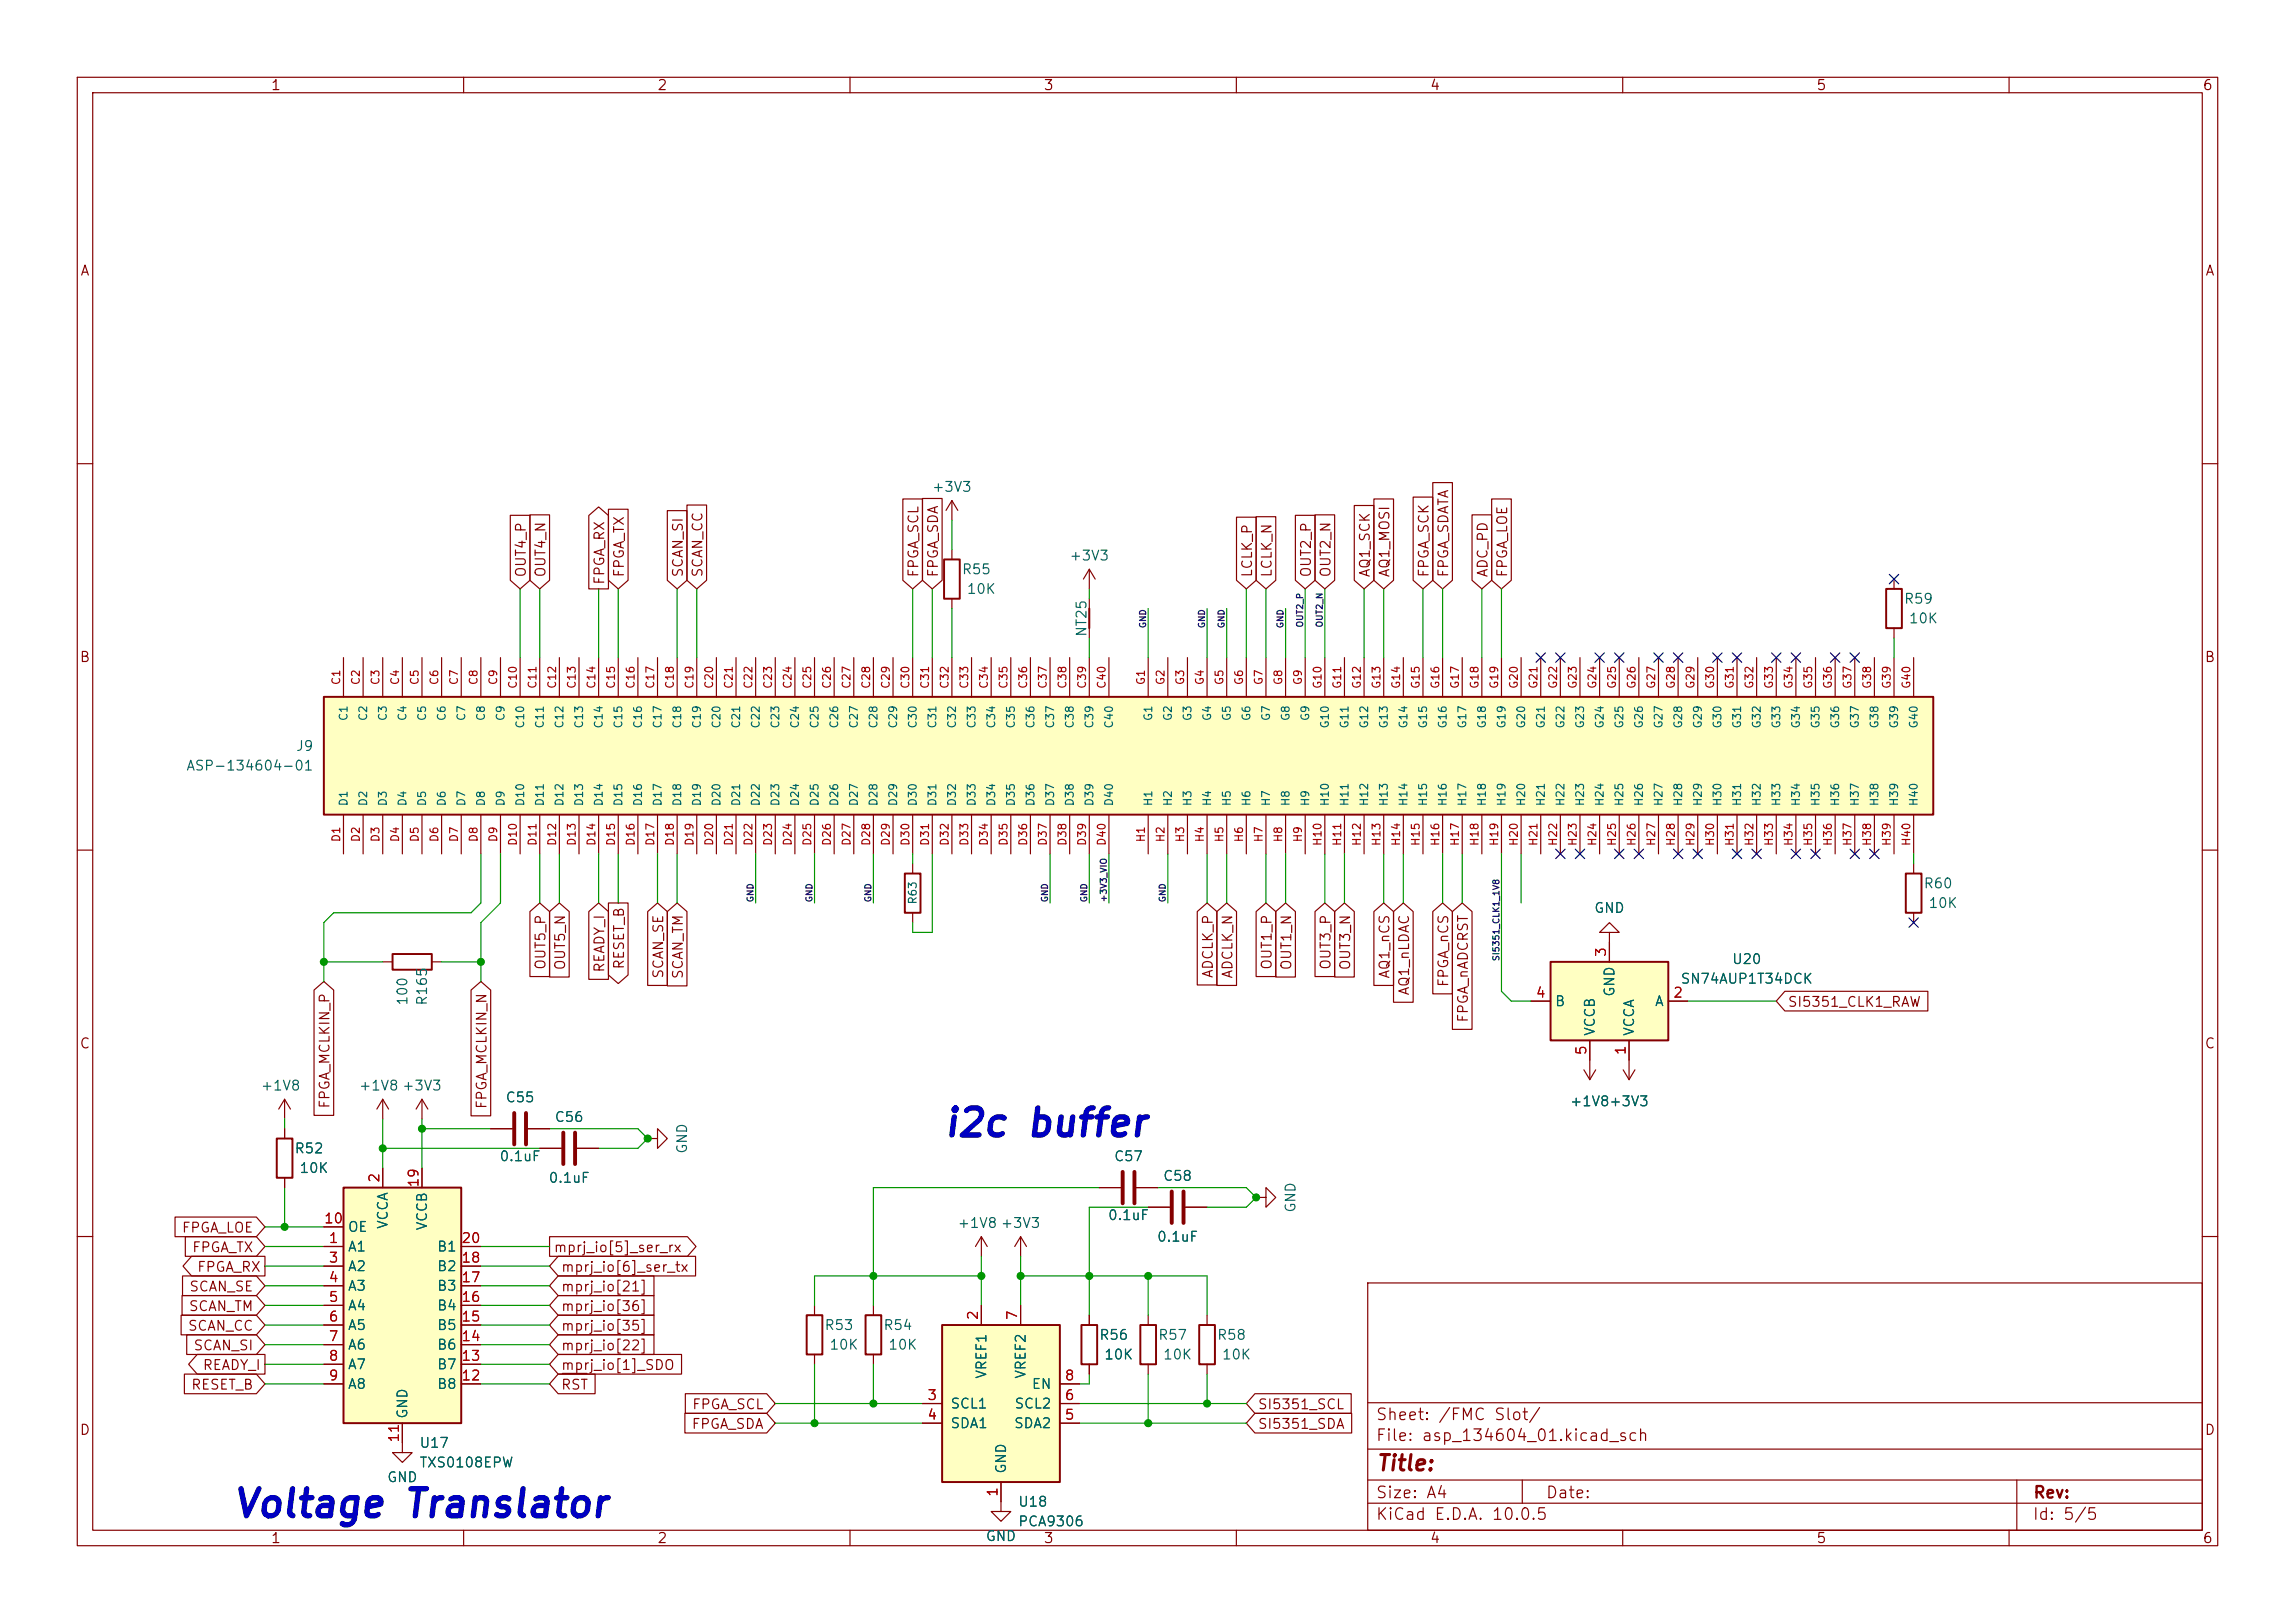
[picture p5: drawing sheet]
<svg xmlns="http://www.w3.org/2000/svg" width="297mm" height="210mm" viewBox="0 0 297 210" stroke-linecap="round" stroke-linejoin="round" font-family="sans-serif">
<defs><g id="words">
<g font-size="3.5" fill="#0000c2">
<text x="121.9" y="147.9">i2c buffer</text>
<text x="29.9" y="197.2">Voltage Translator</text>
</g>
<text font-size="2" fill="#840000" x="178" y="190.8">Title:</text>
<g font-size="1.5" fill="#840000">
<text x="178" y="184.1">Sheet: /FMC Slot/</text>
<text x="178" y="186.8">File: asp_134604_01.kicad_sch</text>
<text x="178" y="197">KiCad E.D.A. 10.0.5</text>
<text x="178" y="194.2">Size: A4</text>
<text x="200" y="194.2">Date:</text>
<text x="263" y="197">Id: 5/5</text>
<text x="263" y="194.2">Rev:</text>
</g>
<g font-size="1.3" fill="#840000">
<text x="35" y="12">1</text>
<text x="85" y="12">2</text>
<text x="135" y="12">3</text>
<text x="185" y="12">4</text>
<text x="235" y="12">5</text>
<text x="285" y="12">6</text>
<text x="10.3" y="36">A</text>
<text x="285.3" y="36">A</text>
<text x="68.4" y="74.8" transform="rotate(-90 68.4 74.8)">OUT4_P</text>
<text x="70.9" y="74.8" transform="rotate(-90 70.9 74.8)">OUT4_N</text>
<text x="78.5" y="75.8" transform="rotate(-90 78.5 75.8)">FPGA_RX</text>
<text x="81.1" y="74.8" transform="rotate(-90 81.1 74.8)">FPGA_TX</text>
<text x="88.7" y="74.8" transform="rotate(-90 88.7 74.8)">SCAN_SI</text>
<text x="91.2" y="74.8" transform="rotate(-90 91.2 74.8)">SCAN_CC</text>
<text x="119.2" y="74.8" transform="rotate(-90 119.2 74.8)">FPGA_SCL</text>
<text x="121.7" y="74.8" transform="rotate(-90 121.7 74.8)">FPGA_SDA</text>
<text x="162.3" y="74.8" transform="rotate(-90 162.3 74.8)">LCLK_P</text>
<text x="164.9" y="74.8" transform="rotate(-90 164.9 74.8)">LCLK_N</text>
<text x="170" y="74.8" transform="rotate(-90 170 74.8)">OUT2_P</text>
<text x="172.5" y="74.8" transform="rotate(-90 172.5 74.8)">OUT2_N</text>
<text x="177.6" y="74.8" transform="rotate(-90 177.6 74.8)">AQ1_SCK</text>
<text x="180.1" y="74.8" transform="rotate(-90 180.1 74.8)">AQ1_MOSI</text>
<text x="185.2" y="74.8" transform="rotate(-90 185.2 74.8)">FPGA_SCK</text>
<text x="187.7" y="74.8" transform="rotate(-90 187.7 74.8)">FPGA_SDATA</text>
<text x="192.8" y="74.8" transform="rotate(-90 192.8 74.8)">ADC_PD</text>
<text x="195.4" y="74.8" transform="rotate(-90 195.4 74.8)">FPGA_LOE</text>
<text x="10.2" y="86">B</text>
<text x="285.2" y="86">B</text>
<text x="70.9" y="125.6" transform="rotate(-90 70.9 125.6)">OUT5_P</text>
<text x="73.4" y="125.6" transform="rotate(-90 73.4 125.6)">OUT5_N</text>
<text x="78.5" y="125.9" transform="rotate(-90 78.5 125.9)">READY_I</text>
<text x="81.1" y="125.5" transform="rotate(-90 81.1 125.5)">RESET_B</text>
<text x="164.9" y="125.6" transform="rotate(-90 164.9 125.6)">OUT1_P</text>
<text x="167.4" y="125.6" transform="rotate(-90 167.4 125.6)">OUT1_N</text>
<text x="172.5" y="125.6" transform="rotate(-90 172.5 125.6)">OUT3_P</text>
<text x="175" y="125.6" transform="rotate(-90 175 125.6)">OUT3_N</text>
<text x="86.1" y="126.7" transform="rotate(-90 86.1 126.7)">SCAN_SE</text>
<text x="88.7" y="126.8" transform="rotate(-90 88.7 126.8)">SCAN_TM</text>
<text x="157.3" y="126.7" transform="rotate(-90 157.3 126.7)">ADCLK_P</text>
<text x="159.8" y="126.7" transform="rotate(-90 159.8 126.7)">ADCLK_N</text>
<text x="180.1" y="126.7" transform="rotate(-90 180.1 126.7)">AQ1_nCS</text>
<text x="182.7" y="128.9" transform="rotate(-90 182.7 128.9)">AQ1_nLDAC</text>
<text x="187.7" y="127.8" transform="rotate(-90 187.7 127.8)">FPGA_nCS</text>
<text x="231.3" y="130.6">SI5351_CLK1_RAW</text>
<text x="10.2" y="136">C</text>
<text x="190.3" y="132.4" transform="rotate(-90 190.3 132.4)">FPGA_nADCRST</text>
<text x="285.2" y="136">C</text>
<text x="43" y="143.5" transform="rotate(-90 43 143.5)">FPGA_MCLKIN_P</text>
<text x="63.3" y="143.6" transform="rotate(-90 63.3 143.6)">FPGA_MCLKIN_N</text>
<text x="23.4" y="159.8">FPGA_LOE</text>
<text x="24.4" y="167.4">SCAN_SE</text>
<text x="24.8" y="162.3">FPGA_TX</text>
<text x="25.4" y="164.9">FPGA_RX</text>
<text x="71.6" y="162.3">mprj_io[5]_ser_rx</text>
<text x="72.5" y="167.4">mprj_io[21]</text>
<text x="72.5" y="164.9">mprj_io[6]_ser_tx</text>
<text x="24.2" y="172.5">SCAN_CC</text>
<text x="24.3" y="170">SCAN_TM</text>
<text x="72.5" y="170">mprj_io[36]</text>
<text x="72.5" y="172.5">mprj_io[35]</text>
<text x="25" y="175">SCAN_SI</text>
<text x="26.1" y="177.6">READY_I</text>
<text x="72.5" y="177.6">mprj_io[1]_SDO</text>
<text x="72.5" y="175">mprj_io[22]</text>
<text x="10.2" y="186">D</text>
<text x="24.7" y="180.1">RESET_B</text>
<text x="72.5" y="180.1">RST</text>
<text x="89.4" y="185.2">FPGA_SDA</text>
<text x="89.5" y="182.7">FPGA_SCL</text>
<text x="162.7" y="182.7">SI5351_SCL</text>
<text x="162.7" y="185.2">SI5351_SDA</text>
<text x="285.2" y="186">D</text>
<text x="35" y="200">1</text>
<text x="85" y="200">2</text>
<text x="135" y="200">3</text>
<text x="185" y="200">4</text>
<text x="235" y="200">5</text>
<text x="285" y="200">6</text>
</g>
<g font-size="1.3" fill="#006464">
<text x="120.5" y="64">+3V3</text>
<text x="124.4" y="74.6">R55</text>
<text x="125" y="77.2">10K</text>
<text x="138.3" y="72.8">+3V3</text>
<text x="140.9" y="82.5" transform="rotate(-90 140.9 82.5)">NT25</text>
<text x="246.3" y="78.4">R59</text>
<text x="246.9" y="81">10K</text>
<text x="24" y="100">ASP-134604-01</text>
<text x="38.2" y="97.5">J9</text>
<text x="206.2" y="118.4">GND</text>
<text x="248.9" y="115.3">R60</text>
<text x="249.5" y="117.8">10K</text>
<text x="224.1" y="125.1">U20</text>
<text x="53" y="130.2" transform="rotate(-90 53 130.2)">100</text>
<text x="55.6" y="130.2" transform="rotate(-90 55.6 130.2)">R165</text>
<text x="201.1" y="130.5">B</text>
<text x="209.2" y="129.1" transform="rotate(-90 209.2 129.1)">GND</text>
<text x="214.1" y="130.5">A</text>
<text x="217.4" y="127.6">SN74AUP1T34DCK</text>
<text x="206.7" y="134.1" transform="rotate(-90 206.7 134.1)">VCCB</text>
<text x="211.8" y="134.1" transform="rotate(-90 211.8 134.1)">VCCA</text>
<text x="33.7" y="141.4">+1V8</text>
<text x="46.4" y="141.4">+1V8 +3V3</text>
<text x="65.3" y="142.9">C55</text>
<text x="203.1" y="143.5">+1V8+3V3</text>
<text x="38" y="149.6">R52</text>
<text x="71.7" y="145.5">C56</text>
<text x="89.2" y="149.4" transform="rotate(-90 89.2 149.4)">GND</text>
<text x="38.7" y="152.1">10K</text>
<text x="64.6" y="150.6">0.1uF</text>
<text x="70.9" y="153.4">0.1uF</text>
<text x="144.1" y="150.6">C57</text>
<text x="150.4" y="153.1">C58</text>
<text x="44.9" y="159.7">OE</text>
<text x="50.5" y="159.1" transform="rotate(-90 50.5 159.1)">VCCA</text>
<text x="55.6" y="159.3" transform="rotate(-90 55.6 159.3)">VCCB</text>
<text x="123.8" y="159.2">+1V8 +3V3</text>
<text x="143.3" y="158.2">0.1uF</text>
<text x="149.6" y="161">0.1uF</text>
<text x="168" y="157" transform="rotate(-90 168 157)">GND</text>
<text x="44.9" y="162.3">A1</text>
<text x="44.9" y="164.8">A2</text>
<text x="44.9" y="167.3">A3</text>
<text x="56.5" y="167.3">B3</text>
<text x="56.5" y="164.8">B2</text>
<text x="56.5" y="162.3">B1</text>
<text x="44.9" y="169.9">A4</text>
<text x="44.9" y="172.4">A5</text>
<text x="56.5" y="172.4">B5</text>
<text x="56.5" y="169.9">B4</text>
<text x="106.6" y="172.4">R53</text>
<text x="114.2" y="172.4">R54</text>
<text x="142.2" y="173.7">R56</text>
<text x="149.8" y="173.7">R57</text>
<text x="157.4" y="173.7">R58</text>
<text x="44.9" y="175">A6</text>
<text x="44.9" y="177.5">A7</text>
<text x="56.5" y="177.5">B7</text>
<text x="56.5" y="175">B6</text>
<text x="107.2" y="175">10K</text>
<text x="114.9" y="175">10K</text>
<text x="128" y="178.5" transform="rotate(-90 128 178.5)">VREF1</text>
<text x="133" y="178.5" transform="rotate(-90 133 178.5)">VREF2</text>
<text x="142.8" y="176.2">10K</text>
<text x="150.4" y="176.2">10K</text>
<text x="158" y="176.2">10K</text>
<text x="44.9" y="180">A8</text>
<text x="53" y="183.7" transform="rotate(-90 53 183.7)">GND</text>
<text x="56.5" y="180">B8</text>
<text x="122.9" y="182.6">SCL1</text>
<text x="122.9" y="185.1">SDA1</text>
<text x="131.1" y="185.1">SDA2</text>
<text x="131.2" y="182.6">SCL2</text>
<text x="133.4" y="180">EN</text>
<text x="54.2" y="187.7">U17</text>
<text x="54.2" y="190.2">TXS0108EPW</text>
<text x="130.5" y="190.8" transform="rotate(-90 130.5 190.8)">GND</text>
<text x="50" y="192.1">GND</text>
<text x="131.7" y="195.3">U18</text>
<text x="131.7" y="197.8">PCA9306</text>
<text x="127.5" y="199.7">GND</text>
</g>
<g font-size="1.3" fill="#a90000">
<text x="208.1" y="123.9" transform="rotate(-90 208.1 123.9)">3</text>
<text x="198.7" y="129.4">4</text>
<text x="216.4" y="129.4">2</text>
<text x="205.6" y="136.6" transform="rotate(-90 205.6 136.6)">5</text>
<text x="210.7" y="136.6" transform="rotate(-90 210.7 136.6)">1</text>
<text x="49.4" y="153.1" transform="rotate(-90 49.4 153.1)">2</text>
<text x="54.5" y="153.7" transform="rotate(-90 54.5 153.7)">19</text>
<text x="41.8" y="158.6">10</text>
<text x="42.4" y="161.2">1</text>
<text x="59.6" y="161.2">20</text>
<text x="42.4" y="163.7">3</text>
<text x="42.4" y="166.2">4</text>
<text x="59.6" y="166.2">17</text>
<text x="59.6" y="163.7">18</text>
<text x="42.4" y="168.8">5</text>
<text x="42.4" y="171.3">6</text>
<text x="42.4" y="173.9">7</text>
<text x="59.6" y="173.9">14</text>
<text x="59.6" y="171.3">15</text>
<text x="59.6" y="168.8">16</text>
<text x="126.9" y="170.9" transform="rotate(-90 126.9 170.9)">2</text>
<text x="131.9" y="170.9" transform="rotate(-90 131.9 170.9)">7</text>
<text x="42.4" y="176.4">8</text>
<text x="42.4" y="178.9">9</text>
<text x="59.6" y="178.9">12</text>
<text x="59.6" y="176.4">13</text>
<text x="137.7" y="178.9">8</text>
<text x="119.9" y="181.5">3</text>
<text x="119.9" y="184">4</text>
<text x="137.7" y="184">5</text>
<text x="137.7" y="181.5">6</text>
<text x="51.9" y="186.8" transform="rotate(-90 51.9 186.8)">11</text>
<text x="129.4" y="193.8" transform="rotate(-90 129.4 193.8)">1</text>
</g>
<g font-size="1" fill="#a90000">
<text x="44.3" y="88.7" transform="rotate(-90 44.3 88.7)">C1</text>
<text x="46.8" y="88.7" transform="rotate(-90 46.8 88.7)">C2</text>
<text x="49.3" y="88.7" transform="rotate(-90 49.3 88.7)">C3</text>
<text x="51.9" y="88.7" transform="rotate(-90 51.9 88.7)">C4</text>
<text x="54.4" y="88.7" transform="rotate(-90 54.4 88.7)">C5</text>
<text x="57" y="88.7" transform="rotate(-90 57 88.7)">C6</text>
<text x="59.5" y="88.7" transform="rotate(-90 59.5 88.7)">C7</text>
<text x="62" y="88.7" transform="rotate(-90 62 88.7)">C8</text>
<text x="64.6" y="88.7" transform="rotate(-90 64.6 88.7)">C9</text>
<text x="67.1" y="89.2" transform="rotate(-90 67.1 89.2)">C10</text>
<text x="69.7" y="89.2" transform="rotate(-90 69.7 89.2)">C11</text>
<text x="72.2" y="89.2" transform="rotate(-90 72.2 89.2)">C12</text>
<text x="74.7" y="89.2" transform="rotate(-90 74.7 89.2)">C13</text>
<text x="77.3" y="89.2" transform="rotate(-90 77.3 89.2)">C14</text>
<text x="79.8" y="89.2" transform="rotate(-90 79.8 89.2)">C15</text>
<text x="82.4" y="89.2" transform="rotate(-90 82.4 89.2)">C16</text>
<text x="84.9" y="89.2" transform="rotate(-90 84.9 89.2)">C17</text>
<text x="87.4" y="89.2" transform="rotate(-90 87.4 89.2)">C18</text>
<text x="90" y="89.2" transform="rotate(-90 90 89.2)">C19</text>
<text x="92.5" y="89.2" transform="rotate(-90 92.5 89.2)">C20</text>
<text x="95.1" y="89.2" transform="rotate(-90 95.1 89.2)">C21</text>
<text x="97.6" y="89.2" transform="rotate(-90 97.6 89.2)">C22</text>
<text x="100.1" y="89.2" transform="rotate(-90 100.1 89.2)">C23</text>
<text x="102.7" y="89.2" transform="rotate(-90 102.7 89.2)">C24</text>
<text x="105.2" y="89.2" transform="rotate(-90 105.2 89.2)">C25</text>
<text x="107.8" y="89.2" transform="rotate(-90 107.8 89.2)">C26</text>
<text x="110.3" y="89.2" transform="rotate(-90 110.3 89.2)">C27</text>
<text x="112.8" y="89.2" transform="rotate(-90 112.8 89.2)">C28</text>
<text x="115.4" y="89.2" transform="rotate(-90 115.4 89.2)">C29</text>
<text x="117.9" y="89.2" transform="rotate(-90 117.9 89.2)">C30</text>
<text x="120.5" y="89.2" transform="rotate(-90 120.5 89.2)">C31</text>
<text x="123" y="89.2" transform="rotate(-90 123 89.2)">C32</text>
<text x="125.5" y="89.2" transform="rotate(-90 125.5 89.2)">C33</text>
<text x="128.1" y="89.2" transform="rotate(-90 128.1 89.2)">C34</text>
<text x="130.6" y="89.2" transform="rotate(-90 130.6 89.2)">C35</text>
<text x="133.2" y="89.2" transform="rotate(-90 133.2 89.2)">C36</text>
<text x="135.7" y="89.2" transform="rotate(-90 135.7 89.2)">C37</text>
<text x="138.2" y="89.2" transform="rotate(-90 138.2 89.2)">C38</text>
<text x="140.8" y="89.2" transform="rotate(-90 140.8 89.2)">C39</text>
<text x="143.3" y="89.2" transform="rotate(-90 143.3 89.2)">C40</text>
<text x="148.4" y="88.7" transform="rotate(-90 148.4 88.7)">G1</text>
<text x="150.9" y="88.7" transform="rotate(-90 150.9 88.7)">G2</text>
<text x="153.5" y="88.7" transform="rotate(-90 153.5 88.7)">G3</text>
<text x="156" y="88.7" transform="rotate(-90 156 88.7)">G4</text>
<text x="158.6" y="88.7" transform="rotate(-90 158.6 88.7)">G5</text>
<text x="161.1" y="88.7" transform="rotate(-90 161.1 88.7)">G6</text>
<text x="163.6" y="88.7" transform="rotate(-90 163.6 88.7)">G7</text>
<text x="166.2" y="88.7" transform="rotate(-90 166.2 88.7)">G8</text>
<text x="168.7" y="88.7" transform="rotate(-90 168.7 88.7)">G9</text>
<text x="171.3" y="89.2" transform="rotate(-90 171.3 89.2)">G10</text>
<text x="173.8" y="89.2" transform="rotate(-90 173.8 89.2)">G11</text>
<text x="176.3" y="89.2" transform="rotate(-90 176.3 89.2)">G12</text>
<text x="178.9" y="89.2" transform="rotate(-90 178.9 89.2)">G13</text>
<text x="181.4" y="89.2" transform="rotate(-90 181.4 89.2)">G14</text>
<text x="184" y="89.2" transform="rotate(-90 184 89.2)">G15</text>
<text x="186.5" y="89.2" transform="rotate(-90 186.5 89.2)">G16</text>
<text x="189" y="89.2" transform="rotate(-90 189 89.2)">G17</text>
<text x="191.6" y="89.2" transform="rotate(-90 191.6 89.2)">G18</text>
<text x="194.1" y="89.2" transform="rotate(-90 194.1 89.2)">G19</text>
<text x="196.7" y="89.2" transform="rotate(-90 196.7 89.2)">G20</text>
<text x="199.2" y="89.2" transform="rotate(-90 199.2 89.2)">G21</text>
<text x="201.7" y="89.2" transform="rotate(-90 201.7 89.2)">G22</text>
<text x="204.3" y="89.2" transform="rotate(-90 204.3 89.2)">G23</text>
<text x="206.8" y="89.2" transform="rotate(-90 206.8 89.2)">G24</text>
<text x="209.4" y="89.2" transform="rotate(-90 209.4 89.2)">G25</text>
<text x="211.9" y="89.2" transform="rotate(-90 211.9 89.2)">G26</text>
<text x="214.4" y="89.2" transform="rotate(-90 214.4 89.2)">G27</text>
<text x="217" y="89.2" transform="rotate(-90 217 89.2)">G28</text>
<text x="219.5" y="89.2" transform="rotate(-90 219.5 89.2)">G29</text>
<text x="222.1" y="89.2" transform="rotate(-90 222.1 89.2)">G30</text>
<text x="224.6" y="89.2" transform="rotate(-90 224.6 89.2)">G31</text>
<text x="227.1" y="89.2" transform="rotate(-90 227.1 89.2)">G32</text>
<text x="229.7" y="89.2" transform="rotate(-90 229.7 89.2)">G33</text>
<text x="232.2" y="89.2" transform="rotate(-90 232.2 89.2)">G34</text>
<text x="234.8" y="89.2" transform="rotate(-90 234.8 89.2)">G35</text>
<text x="237.3" y="89.2" transform="rotate(-90 237.3 89.2)">G36</text>
<text x="239.8" y="89.2" transform="rotate(-90 239.8 89.2)">G37</text>
<text x="242.4" y="89.2" transform="rotate(-90 242.4 89.2)">G38</text>
<text x="244.9" y="89.2" transform="rotate(-90 244.9 89.2)">G39</text>
<text x="247.5" y="89.2" transform="rotate(-90 247.5 89.2)">G40</text>
<text x="44.3" y="109" transform="rotate(-90 44.3 109)">D1</text>
<text x="46.8" y="109" transform="rotate(-90 46.8 109)">D2</text>
<text x="49.3" y="109" transform="rotate(-90 49.3 109)">D3</text>
<text x="51.9" y="109" transform="rotate(-90 51.9 109)">D4</text>
<text x="54.4" y="109" transform="rotate(-90 54.4 109)">D5</text>
<text x="57" y="109" transform="rotate(-90 57 109)">D6</text>
<text x="59.5" y="109" transform="rotate(-90 59.5 109)">D7</text>
<text x="62" y="109" transform="rotate(-90 62 109)">D8</text>
<text x="64.6" y="109" transform="rotate(-90 64.6 109)">D9</text>
<text x="67.1" y="109.5" transform="rotate(-90 67.1 109.5)">D10</text>
<text x="69.7" y="109.5" transform="rotate(-90 69.7 109.5)">D11</text>
<text x="72.2" y="109.5" transform="rotate(-90 72.2 109.5)">D12</text>
<text x="74.7" y="109.5" transform="rotate(-90 74.7 109.5)">D13</text>
<text x="77.3" y="109.5" transform="rotate(-90 77.3 109.5)">D14</text>
<text x="79.8" y="109.5" transform="rotate(-90 79.8 109.5)">D15</text>
<text x="82.4" y="109.5" transform="rotate(-90 82.4 109.5)">D16</text>
<text x="84.9" y="109.5" transform="rotate(-90 84.9 109.5)">D17</text>
<text x="87.4" y="109.5" transform="rotate(-90 87.4 109.5)">D18</text>
<text x="90" y="109.5" transform="rotate(-90 90 109.5)">D19</text>
<text x="92.5" y="109.5" transform="rotate(-90 92.5 109.5)">D20</text>
<text x="95.1" y="109.5" transform="rotate(-90 95.1 109.5)">D21</text>
<text x="97.6" y="109.5" transform="rotate(-90 97.6 109.5)">D22</text>
<text x="100.1" y="109.5" transform="rotate(-90 100.1 109.5)">D23</text>
<text x="102.7" y="109.5" transform="rotate(-90 102.7 109.5)">D24</text>
<text x="105.2" y="109.5" transform="rotate(-90 105.2 109.5)">D25</text>
<text x="107.8" y="109.5" transform="rotate(-90 107.8 109.5)">D26</text>
<text x="110.3" y="109.5" transform="rotate(-90 110.3 109.5)">D27</text>
<text x="112.8" y="109.5" transform="rotate(-90 112.8 109.5)">D28</text>
<text x="115.4" y="109.5" transform="rotate(-90 115.4 109.5)">D29</text>
<text x="117.9" y="109.5" transform="rotate(-90 117.9 109.5)">D30</text>
<text x="120.5" y="109.5" transform="rotate(-90 120.5 109.5)">D31</text>
<text x="123" y="109.5" transform="rotate(-90 123 109.5)">D32</text>
<text x="125.5" y="109.5" transform="rotate(-90 125.5 109.5)">D33</text>
<text x="128.1" y="109.5" transform="rotate(-90 128.1 109.5)">D34</text>
<text x="130.6" y="109.5" transform="rotate(-90 130.6 109.5)">D35</text>
<text x="133.2" y="109.5" transform="rotate(-90 133.2 109.5)">D36</text>
<text x="135.7" y="109.5" transform="rotate(-90 135.7 109.5)">D37</text>
<text x="138.2" y="109.5" transform="rotate(-90 138.2 109.5)">D38</text>
<text x="140.8" y="109.5" transform="rotate(-90 140.8 109.5)">D39</text>
<text x="143.3" y="109.5" transform="rotate(-90 143.3 109.5)">D40</text>
<text x="148.4" y="109.1" transform="rotate(-90 148.4 109.1)">H1</text>
<text x="150.9" y="109.1" transform="rotate(-90 150.9 109.1)">H2</text>
<text x="153.5" y="109.1" transform="rotate(-90 153.5 109.1)">H3</text>
<text x="156" y="109.1" transform="rotate(-90 156 109.1)">H4</text>
<text x="158.6" y="109.1" transform="rotate(-90 158.6 109.1)">H5</text>
<text x="161.1" y="109.1" transform="rotate(-90 161.1 109.1)">H6</text>
<text x="163.6" y="109.1" transform="rotate(-90 163.6 109.1)">H7</text>
<text x="166.2" y="109.1" transform="rotate(-90 166.2 109.1)">H8</text>
<text x="168.7" y="109.1" transform="rotate(-90 168.7 109.1)">H9</text>
<text x="171.3" y="109.6" transform="rotate(-90 171.3 109.6)">H10</text>
<text x="173.8" y="109.6" transform="rotate(-90 173.8 109.6)">H11</text>
<text x="176.3" y="109.6" transform="rotate(-90 176.3 109.6)">H12</text>
<text x="178.9" y="109.6" transform="rotate(-90 178.9 109.6)">H13</text>
<text x="181.4" y="109.6" transform="rotate(-90 181.4 109.6)">H14</text>
<text x="184" y="109.6" transform="rotate(-90 184 109.6)">H15</text>
<text x="186.5" y="109.6" transform="rotate(-90 186.5 109.6)">H16</text>
<text x="189" y="109.6" transform="rotate(-90 189 109.6)">H17</text>
<text x="191.6" y="109.6" transform="rotate(-90 191.6 109.6)">H18</text>
<text x="194.1" y="109.6" transform="rotate(-90 194.1 109.6)">H19</text>
<text x="196.7" y="109.6" transform="rotate(-90 196.7 109.6)">H20</text>
<text x="199.2" y="109.6" transform="rotate(-90 199.2 109.6)">H21</text>
<text x="201.7" y="109.6" transform="rotate(-90 201.7 109.6)">H22</text>
<text x="204.3" y="109.6" transform="rotate(-90 204.3 109.6)">H23</text>
<text x="206.8" y="109.6" transform="rotate(-90 206.8 109.6)">H24</text>
<text x="209.4" y="109.6" transform="rotate(-90 209.4 109.6)">H25</text>
<text x="211.9" y="109.6" transform="rotate(-90 211.9 109.6)">H26</text>
<text x="214.4" y="109.6" transform="rotate(-90 214.4 109.6)">H27</text>
<text x="217" y="109.6" transform="rotate(-90 217 109.6)">H28</text>
<text x="219.5" y="109.6" transform="rotate(-90 219.5 109.6)">H29</text>
<text x="222.1" y="109.6" transform="rotate(-90 222.1 109.6)">H30</text>
<text x="224.6" y="109.6" transform="rotate(-90 224.6 109.6)">H31</text>
<text x="227.1" y="109.6" transform="rotate(-90 227.1 109.6)">H32</text>
<text x="229.7" y="109.6" transform="rotate(-90 229.7 109.6)">H33</text>
<text x="232.2" y="109.6" transform="rotate(-90 232.2 109.6)">H34</text>
<text x="234.8" y="109.6" transform="rotate(-90 234.8 109.6)">H35</text>
<text x="237.3" y="109.6" transform="rotate(-90 237.3 109.6)">H36</text>
<text x="239.8" y="109.6" transform="rotate(-90 239.8 109.6)">H37</text>
<text x="242.4" y="109.6" transform="rotate(-90 242.4 109.6)">H38</text>
<text x="244.9" y="109.6" transform="rotate(-90 244.9 109.6)">H39</text>
<text x="247.5" y="109.6" transform="rotate(-90 247.5 109.6)">H40</text>
</g>
<g font-size="1" fill="#006464">
<text x="45.2" y="93.4" transform="rotate(-90 45.2 93.4)">C1</text>
<text x="47.8" y="93.4" transform="rotate(-90 47.8 93.4)">C2</text>
<text x="50.3" y="93.4" transform="rotate(-90 50.3 93.4)">C3</text>
<text x="52.8" y="93.4" transform="rotate(-90 52.8 93.4)">C4</text>
<text x="55.4" y="93.4" transform="rotate(-90 55.4 93.4)">C5</text>
<text x="57.9" y="93.4" transform="rotate(-90 57.9 93.4)">C6</text>
<text x="60.5" y="93.4" transform="rotate(-90 60.5 93.4)">C7</text>
<text x="63" y="93.4" transform="rotate(-90 63 93.4)">C8</text>
<text x="65.5" y="93.4" transform="rotate(-90 65.5 93.4)">C9</text>
<text x="68.1" y="94.3" transform="rotate(-90 68.1 94.3)">C10</text>
<text x="70.6" y="94.3" transform="rotate(-90 70.6 94.3)">C11</text>
<text x="73.2" y="94.3" transform="rotate(-90 73.2 94.3)">C12</text>
<text x="75.7" y="94.3" transform="rotate(-90 75.7 94.3)">C13</text>
<text x="78.2" y="94.3" transform="rotate(-90 78.2 94.3)">C14</text>
<text x="80.8" y="94.3" transform="rotate(-90 80.8 94.3)">C15</text>
<text x="83.3" y="94.3" transform="rotate(-90 83.3 94.3)">C16</text>
<text x="85.9" y="94.3" transform="rotate(-90 85.9 94.3)">C17</text>
<text x="88.4" y="94.3" transform="rotate(-90 88.4 94.3)">C18</text>
<text x="90.9" y="94.3" transform="rotate(-90 90.9 94.3)">C19</text>
<text x="93.5" y="94.3" transform="rotate(-90 93.5 94.3)">C20</text>
<text x="96" y="94.3" transform="rotate(-90 96 94.3)">C21</text>
<text x="98.6" y="94.3" transform="rotate(-90 98.6 94.3)">C22</text>
<text x="101.1" y="94.3" transform="rotate(-90 101.1 94.3)">C23</text>
<text x="103.6" y="94.3" transform="rotate(-90 103.6 94.3)">C24</text>
<text x="106.2" y="94.3" transform="rotate(-90 106.2 94.3)">C25</text>
<text x="108.7" y="94.3" transform="rotate(-90 108.7 94.3)">C26</text>
<text x="111.3" y="94.3" transform="rotate(-90 111.3 94.3)">C27</text>
<text x="113.8" y="94.3" transform="rotate(-90 113.8 94.3)">C28</text>
<text x="116.3" y="94.3" transform="rotate(-90 116.3 94.3)">C29</text>
<text x="118.9" y="94.3" transform="rotate(-90 118.9 94.3)">C30</text>
<text x="121.4" y="94.3" transform="rotate(-90 121.4 94.3)">C31</text>
<text x="124" y="94.3" transform="rotate(-90 124 94.3)">C32</text>
<text x="126.5" y="94.3" transform="rotate(-90 126.5 94.3)">C33</text>
<text x="129" y="94.3" transform="rotate(-90 129 94.3)">C34</text>
<text x="131.6" y="94.3" transform="rotate(-90 131.6 94.3)">C35</text>
<text x="134.1" y="94.3" transform="rotate(-90 134.1 94.3)">C36</text>
<text x="136.7" y="94.3" transform="rotate(-90 136.7 94.3)">C37</text>
<text x="139.2" y="94.3" transform="rotate(-90 139.2 94.3)">C38</text>
<text x="141.7" y="94.3" transform="rotate(-90 141.7 94.3)">C39</text>
<text x="144.3" y="94.3" transform="rotate(-90 144.3 94.3)">C40</text>
<text x="149.4" y="93.4" transform="rotate(-90 149.4 93.4)">G1</text>
<text x="151.9" y="93.4" transform="rotate(-90 151.9 93.4)">G2</text>
<text x="154.4" y="93.4" transform="rotate(-90 154.4 93.4)">G3</text>
<text x="157" y="93.4" transform="rotate(-90 157 93.4)">G4</text>
<text x="159.5" y="93.4" transform="rotate(-90 159.5 93.4)">G5</text>
<text x="162.1" y="93.4" transform="rotate(-90 162.1 93.4)">G6</text>
<text x="164.6" y="93.4" transform="rotate(-90 164.6 93.4)">G7</text>
<text x="167.1" y="93.4" transform="rotate(-90 167.1 93.4)">G8</text>
<text x="169.7" y="93.4" transform="rotate(-90 169.7 93.4)">G9</text>
<text x="172.2" y="94.3" transform="rotate(-90 172.2 94.3)">G10</text>
<text x="174.8" y="94.3" transform="rotate(-90 174.8 94.3)">G11</text>
<text x="177.3" y="94.3" transform="rotate(-90 177.3 94.3)">G12</text>
<text x="179.8" y="94.3" transform="rotate(-90 179.8 94.3)">G13</text>
<text x="182.4" y="94.3" transform="rotate(-90 182.4 94.3)">G14</text>
<text x="184.9" y="94.3" transform="rotate(-90 184.9 94.3)">G15</text>
<text x="187.5" y="94.3" transform="rotate(-90 187.5 94.3)">G16</text>
<text x="190" y="94.3" transform="rotate(-90 190 94.3)">G17</text>
<text x="192.5" y="94.3" transform="rotate(-90 192.5 94.3)">G18</text>
<text x="195.1" y="94.3" transform="rotate(-90 195.1 94.3)">G19</text>
<text x="197.6" y="94.3" transform="rotate(-90 197.6 94.3)">G20</text>
<text x="200.2" y="94.3" transform="rotate(-90 200.2 94.3)">G21</text>
<text x="202.7" y="94.3" transform="rotate(-90 202.7 94.3)">G22</text>
<text x="205.2" y="94.3" transform="rotate(-90 205.2 94.3)">G23</text>
<text x="207.8" y="94.3" transform="rotate(-90 207.8 94.3)">G24</text>
<text x="210.3" y="94.3" transform="rotate(-90 210.3 94.3)">G25</text>
<text x="212.9" y="94.3" transform="rotate(-90 212.9 94.3)">G26</text>
<text x="215.4" y="94.3" transform="rotate(-90 215.4 94.3)">G27</text>
<text x="217.9" y="94.3" transform="rotate(-90 217.9 94.3)">G28</text>
<text x="220.5" y="94.3" transform="rotate(-90 220.5 94.3)">G29</text>
<text x="223" y="94.3" transform="rotate(-90 223 94.3)">G30</text>
<text x="225.6" y="94.3" transform="rotate(-90 225.6 94.3)">G31</text>
<text x="228.1" y="94.3" transform="rotate(-90 228.1 94.3)">G32</text>
<text x="230.6" y="94.3" transform="rotate(-90 230.6 94.3)">G33</text>
<text x="233.2" y="94.3" transform="rotate(-90 233.2 94.3)">G34</text>
<text x="235.7" y="94.3" transform="rotate(-90 235.7 94.3)">G35</text>
<text x="238.3" y="94.3" transform="rotate(-90 238.3 94.3)">G36</text>
<text x="240.8" y="94.3" transform="rotate(-90 240.8 94.3)">G37</text>
<text x="243.3" y="94.3" transform="rotate(-90 243.3 94.3)">G38</text>
<text x="245.9" y="94.3" transform="rotate(-90 245.9 94.3)">G39</text>
<text x="248.4" y="94.3" transform="rotate(-90 248.4 94.3)">G40</text>
<text x="45.2" y="104.4" transform="rotate(-90 45.2 104.4)">D1</text>
<text x="47.8" y="104.4" transform="rotate(-90 47.8 104.4)">D2</text>
<text x="50.3" y="104.4" transform="rotate(-90 50.3 104.4)">D3</text>
<text x="52.8" y="104.4" transform="rotate(-90 52.8 104.4)">D4</text>
<text x="55.4" y="104.4" transform="rotate(-90 55.4 104.4)">D5</text>
<text x="57.9" y="104.4" transform="rotate(-90 57.9 104.4)">D6</text>
<text x="60.5" y="104.4" transform="rotate(-90 60.5 104.4)">D7</text>
<text x="63" y="104.4" transform="rotate(-90 63 104.4)">D8</text>
<text x="65.5" y="104.4" transform="rotate(-90 65.5 104.4)">D9</text>
<text x="68.1" y="104.4" transform="rotate(-90 68.1 104.4)">D10</text>
<text x="70.6" y="104.4" transform="rotate(-90 70.6 104.4)">D11</text>
<text x="73.2" y="104.4" transform="rotate(-90 73.2 104.4)">D12</text>
<text x="75.7" y="104.4" transform="rotate(-90 75.7 104.4)">D13</text>
<text x="78.2" y="104.4" transform="rotate(-90 78.2 104.4)">D14</text>
<text x="80.8" y="104.4" transform="rotate(-90 80.8 104.4)">D15</text>
<text x="83.3" y="104.4" transform="rotate(-90 83.3 104.4)">D16</text>
<text x="85.9" y="104.4" transform="rotate(-90 85.9 104.4)">D17</text>
<text x="88.4" y="104.4" transform="rotate(-90 88.4 104.4)">D18</text>
<text x="90.9" y="104.4" transform="rotate(-90 90.9 104.4)">D19</text>
<text x="93.5" y="104.4" transform="rotate(-90 93.5 104.4)">D20</text>
<text x="96" y="104.4" transform="rotate(-90 96 104.4)">D21</text>
<text x="98.6" y="104.4" transform="rotate(-90 98.6 104.4)">D22</text>
<text x="101.1" y="104.4" transform="rotate(-90 101.1 104.4)">D23</text>
<text x="103.6" y="104.4" transform="rotate(-90 103.6 104.4)">D24</text>
<text x="106.2" y="104.4" transform="rotate(-90 106.2 104.4)">D25</text>
<text x="108.7" y="104.4" transform="rotate(-90 108.7 104.4)">D26</text>
<text x="111.3" y="104.4" transform="rotate(-90 111.3 104.4)">D27</text>
<text x="113.8" y="104.4" transform="rotate(-90 113.8 104.4)">D28</text>
<text x="116.3" y="104.4" transform="rotate(-90 116.3 104.4)">D29</text>
<text x="118.9" y="104.4" transform="rotate(-90 118.9 104.4)">D30</text>
<text x="121.4" y="104.4" transform="rotate(-90 121.4 104.4)">D31</text>
<text x="124" y="104.4" transform="rotate(-90 124 104.4)">D32</text>
<text x="126.5" y="104.4" transform="rotate(-90 126.5 104.4)">D33</text>
<text x="129" y="104.4" transform="rotate(-90 129 104.4)">D34</text>
<text x="131.6" y="104.4" transform="rotate(-90 131.6 104.4)">D35</text>
<text x="134.1" y="104.4" transform="rotate(-90 134.1 104.4)">D36</text>
<text x="136.7" y="104.4" transform="rotate(-90 136.7 104.4)">D37</text>
<text x="139.2" y="104.4" transform="rotate(-90 139.2 104.4)">D38</text>
<text x="141.7" y="104.4" transform="rotate(-90 141.7 104.4)">D39</text>
<text x="144.3" y="104.4" transform="rotate(-90 144.3 104.4)">D40</text>
<text x="149.4" y="104.4" transform="rotate(-90 149.4 104.4)">H1</text>
<text x="151.9" y="104.4" transform="rotate(-90 151.9 104.4)">H2</text>
<text x="154.4" y="104.4" transform="rotate(-90 154.4 104.4)">H3</text>
<text x="157" y="104.4" transform="rotate(-90 157 104.4)">H4</text>
<text x="159.5" y="104.4" transform="rotate(-90 159.5 104.4)">H5</text>
<text x="162.1" y="104.4" transform="rotate(-90 162.1 104.4)">H6</text>
<text x="164.6" y="104.4" transform="rotate(-90 164.6 104.4)">H7</text>
<text x="167.1" y="104.4" transform="rotate(-90 167.1 104.4)">H8</text>
<text x="169.7" y="104.4" transform="rotate(-90 169.7 104.4)">H9</text>
<text x="172.2" y="104.4" transform="rotate(-90 172.2 104.4)">H10</text>
<text x="174.8" y="104.4" transform="rotate(-90 174.8 104.4)">H11</text>
<text x="177.3" y="104.4" transform="rotate(-90 177.3 104.4)">H12</text>
<text x="179.8" y="104.4" transform="rotate(-90 179.8 104.4)">H13</text>
<text x="182.4" y="104.4" transform="rotate(-90 182.4 104.4)">H14</text>
<text x="184.9" y="104.4" transform="rotate(-90 184.9 104.4)">H15</text>
<text x="187.5" y="104.4" transform="rotate(-90 187.5 104.4)">H16</text>
<text x="190" y="104.4" transform="rotate(-90 190 104.4)">H17</text>
<text x="192.5" y="104.4" transform="rotate(-90 192.5 104.4)">H18</text>
<text x="195.1" y="104.4" transform="rotate(-90 195.1 104.4)">H19</text>
<text x="197.6" y="104.4" transform="rotate(-90 197.6 104.4)">H20</text>
<text x="200.2" y="104.4" transform="rotate(-90 200.2 104.4)">H21</text>
<text x="202.7" y="104.4" transform="rotate(-90 202.7 104.4)">H22</text>
<text x="205.2" y="104.4" transform="rotate(-90 205.2 104.4)">H23</text>
<text x="207.8" y="104.4" transform="rotate(-90 207.8 104.4)">H24</text>
<text x="210.3" y="104.4" transform="rotate(-90 210.3 104.4)">H25</text>
<text x="212.9" y="104.4" transform="rotate(-90 212.9 104.4)">H26</text>
<text x="215.4" y="104.4" transform="rotate(-90 215.4 104.4)">H27</text>
<text x="217.9" y="104.4" transform="rotate(-90 217.9 104.4)">H28</text>
<text x="220.5" y="104.4" transform="rotate(-90 220.5 104.4)">H29</text>
<text x="223" y="104.4" transform="rotate(-90 223 104.4)">H30</text>
<text x="225.6" y="104.4" transform="rotate(-90 225.6 104.4)">H31</text>
<text x="228.1" y="104.4" transform="rotate(-90 228.1 104.4)">H32</text>
<text x="230.6" y="104.4" transform="rotate(-90 230.6 104.4)">H33</text>
<text x="233.2" y="104.4" transform="rotate(-90 233.2 104.4)">H34</text>
<text x="235.7" y="104.4" transform="rotate(-90 235.7 104.4)">H35</text>
<text x="238.3" y="104.4" transform="rotate(-90 238.3 104.4)">H36</text>
<text x="240.8" y="104.4" transform="rotate(-90 240.8 104.4)">H37</text>
<text x="243.3" y="104.4" transform="rotate(-90 243.3 104.4)">H38</text>
<text x="245.9" y="104.4" transform="rotate(-90 245.9 104.4)">H39</text>
<text x="248.4" y="104.4" transform="rotate(-90 248.4 104.4)">H40</text>
<text x="118.9" y="117.1" transform="rotate(-90 118.9 117.1)">R63</text>
</g>
<g font-size=".8" fill="#0f0f0f">
<text x="148.5" y="81.4" transform="rotate(-90 148.5 81.4)">GND</text>
<text x="156.1" y="81.4" transform="rotate(-90 156.1 81.4)">GND</text>
<text x="158.7" y="81.4" transform="rotate(-90 158.7 81.4)">GND</text>
<text x="166.3" y="81.4" transform="rotate(-90 166.3 81.4)">GND</text>
<text x="168.8" y="81.3" transform="rotate(-90 168.8 81.3)">OUT2_P</text>
<text x="171.4" y="81.3" transform="rotate(-90 171.4 81.3)">OUT2_N</text>
<text x="97.7" y="116.8" transform="rotate(-90 97.7 116.8)">GND</text>
<text x="105.3" y="116.8" transform="rotate(-90 105.3 116.8)">GND</text>
<text x="112.9" y="116.8" transform="rotate(-90 112.9 116.8)">GND</text>
<text x="135.8" y="116.8" transform="rotate(-90 135.8 116.8)">GND</text>
<text x="140.9" y="116.8" transform="rotate(-90 140.9 116.8)">GND</text>
<text x="143.4" y="116.8" transform="rotate(-90 143.4 116.8)">+3V3_VIO</text>
<text x="151" y="116.8" transform="rotate(-90 151 116.8)">GND</text>
<text x="194.2" y="124.4" transform="rotate(-90 194.2 124.4)">SI5351_CLK1_1V8</text>
</g>
</g></defs>
<g fill="none" stroke="#840000" stroke-width=".15">
<path d="M10 10h277v190h-277zM12 12h273v186h-273zM60 10v2M110 10v2M160 10v2M210 10v2M260 10v2M10 60h2M285 60h2M10 110h2M285 110h2M148.6 156.2h2.8"/>
<path d="M153.4 156.2h2.8M10 160h2M177 166h108v32h-108zM285 160h2M52.1 186.7v1.3h1.2l-1.2 1.2-1.3-1.2h1.3M60 198v2M110 198v2M160 198v2M177 194.5h108M177 191.5h108M177 187.5h108M177 181.5h108"/>
<path d="M197 191.5v3M210 198v2M260 198v2M261 191.5v6.5"/>
</g>
<path d="M151.6 154.2v4M153.2 154.2v4" fill="none" stroke="#840000" stroke-width=".51"/>
<path d="M121.9 171.5h15.3v20.3h-15.3z" fill="#ffffc2"/>
<path d="M117.1 113h2v5.1h-2zM121.9 171.5h15.3v20.3h-15.3z" fill="none" stroke="#840000" stroke-width=".25"/>
<path d="M118.1 111.8v1.2M118.1 118.1v1.3M127 168.9v2.6M132.1 168.9v2.6M137.2 179.1h2.5M119.4 181.6h2.5M119.4 184.2h2.5M129.5 191.8v2.5M137.2 181.6h2.5M137.2 184.2h2.5" fill="none" stroke="#840000" stroke-width=".15"/>
<path d="M44.4 153.7h15.3v30.5h-15.3z" fill="#ffffc2"/>
<path d="M122.2 72.4h2v5.1h-2zM244.1 76.2h2v5.1h-2zM246.6 113h2.1v5.1h-2.1zM44.4 153.7h15.3v30.5h-15.3zM104.4 170.2h2v5.1h-2zM140 171.5h2v5h-2z" fill="none" stroke="#840000" stroke-width=".25"/>
<g fill="none" stroke="#840000" stroke-width=".15">
<path d="M123.2 64.8l-.8 1.2M123.2 64.8l.8 1.2M123.2 64.8v2.5M123.2 71.1v1.3M123.2 77.5v1.2M141 73.7v2.5M141 73.7l-.8 1.2M141 73.7l.7 1.2M245.1 74.9v1.3M245.1 81.3v1.3M247.6 111.8v1.2M247.6 118.1v1.3"/>
<path d="M41.9 158.8h2.5M49.5 151.1v2.6M54.6 151.1v2.6M63.5 146.1h2.8M68.3 146.1h2.8M41.9 161.3h2.5M41.9 163.8h2.5M41.9 166.4h2.5M41.9 168.9h2.5M41.9 171.5h2.5M41.9 174h2.5M41.9 176.5h2.5"/>
<path d="M41.9 179.1h2.5M59.7 161.3h2.5M59.7 163.8h2.5M59.7 166.4h2.5M59.7 168.9h2.5M59.7 171.5h2.5M59.7 174h2.5M59.7 176.5h2.5M59.7 179.1h2.5M105.4 168.9v1.3M105.4 175.3v1.2M127 160l-.8 1.3"/>
<path d="M127 160l.8 1.3M127 160v2.6M141 170.2v1.3M141 176.5v1.3M52.1 184.2v2.5M129.5 194.3v1.3h1.3l-1.3 1.3-1.2-1.3h1.2"/>
</g>
<path d="M66.5 144v4.1M68.1 144v4.1" fill="none" stroke="#840000" stroke-width=".51"/>
<path d="M41.9 90.2h208.3v15.2h-208.3z" fill="#ffffc2"/>
<path d="M41.9 90.2h208.3v15.2h-208.3z" fill="none" stroke="#840000" stroke-width=".25"/>
<g fill="none" stroke="#840000" stroke-width=".15">
<path d="M44.4 85.1v5.1M47 85.1v5.1M49.5 85.1v5.1M52.1 85.1v5.1M54.6 85.1v5.1M57.1 85.1v5.1M59.7 85.1v5.1M62.2 85.1v5.1M64.8 85.1v5.1M67.3 85.1v5.1M69.8 85.1v5.1M72.4 85.1v5.1"/>
<path d="M74.9 85.1v5.1M77.5 85.1v5.1M80 85.1v5.1M82.5 85.1v5.1M85.1 85.1v5.1M87.6 85.1v5.1M90.2 85.1v5.1M92.7 85.1v5.1M95.2 85.1v5.1M97.8 85.1v5.1M100.3 85.1v5.1M102.9 85.1v5.1"/>
<path d="M105.4 85.1v5.1M107.9 85.1v5.1M110.5 85.1v5.1M113 85.1v5.1M115.6 85.1v5.1M118.1 85.1v5.1M120.6 85.1v5.1M123.2 85.1v5.1M125.7 85.1v5.1M128.3 85.1v5.1M130.8 85.1v5.1M133.3 85.1v5.1"/>
<path d="M135.9 85.1v5.1M138.4 85.1v5.1M141 85.1v5.1M143.5 85.1v5.1M148.6 85.1v5.1M151.1 85.1v5.1M153.7 85.1v5.1M156.2 85.1v5.1M158.7 85.1v5.1M161.3 85.1v5.1M163.8 85.1v5.1M166.4 85.1v5.1"/>
<path d="M168.9 85.1v5.1M171.4 85.1v5.1M174 85.1v5.1M176.5 85.1v5.1M179.1 85.1v5.1M181.6 85.1v5.1M184.1 85.1v5.1M186.7 85.1v5.1M189.2 85.1v5.1M191.8 85.1v5.1M194.3 85.1v5.1M196.8 85.1v5.1"/>
<path d="M199.4 85.1v5.1M201.9 85.1v5.1M204.5 85.1v5.1M207 85.1v5.1M209.5 85.1v5.1M212.1 85.1v5.1M214.6 85.1v5.1M217.2 85.1v5.1M219.7 85.1v5.1M222.2 85.1v5.1M224.8 85.1v5.1M227.3 85.1v5.1"/>
<path d="M229.9 85.1v5.1M232.4 85.1v5.1M234.9 85.1v5.1M237.5 85.1v5.1M240 85.1v5.1M242.6 85.1v5.1M245.1 85.1v5.1M247.6 85.1v5.1M44.4 105.4v5.1M47 105.4v5.1M49.5 105.4v5.1M52.1 105.4v5.1"/>
<path d="M54.6 105.4v5.1M57.1 105.4v5.1M59.7 105.4v5.1M62.2 105.4v5.1M64.8 105.4v5.1M67.3 105.4v5.1M69.8 105.4v5.1M72.4 105.4v5.1M74.9 105.4v5.1M77.5 105.4v5.1M80 105.4v5.1M82.5 105.4v5.1"/>
<path d="M85.1 105.4v5.1M87.6 105.4v5.1M90.2 105.4v5.1M92.7 105.4v5.1M95.2 105.4v5.1M97.8 105.4v5.1M100.3 105.4v5.1M102.9 105.4v5.1M105.4 105.4v5.1M107.9 105.4v5.1M110.5 105.4v5.1M113 105.4v5.1"/>
<path d="M115.6 105.4v5.1M118.1 105.4v5.1M120.6 105.4v5.1M123.2 105.4v5.1M125.7 105.4v5.1M128.3 105.4v5.1M130.8 105.4v5.1M133.3 105.4v5.1M135.9 105.4v5.1M138.4 105.4v5.1M141 105.4v5.1M143.5 105.4v5.1"/>
<path d="M148.6 105.4v5.1M151.1 105.4v5.1M153.7 105.4v5.1M156.2 105.4v5.1M158.7 105.4v5.1M161.3 105.4v5.1M163.8 105.4v5.1M166.4 105.4v5.1M168.9 105.4v5.1M171.4 105.4v5.1M174 105.4v5.1M176.5 105.4v5.1"/>
<path d="M179.1 105.4v5.1M181.6 105.4v5.1M184.1 105.4v5.1M186.7 105.4v5.1M189.2 105.4v5.1M191.8 105.4v5.1M194.3 105.4v5.1M196.8 105.4v5.1M199.4 105.4v5.1M201.9 105.4v5.1M204.5 105.4v5.1M207 105.4v5.1"/>
<path d="M209.5 105.4v5.1M212.1 105.4v5.1M214.6 105.4v5.1M217.2 105.4v5.1M219.7 105.4v5.1M222.2 105.4v5.1M224.8 105.4v5.1M227.3 105.4v5.1M229.9 105.4v5.1M232.4 105.4v5.1M234.9 105.4v5.1M237.5 105.4v5.1"/>
<path d="M240 105.4v5.1M242.6 105.4v5.1M245.1 105.4v5.1M247.6 105.4v5.1M208.3 120.7h1.2l-1.2-1.3-1.3 1.3h1.3v1.2M142.2 153.7h2.8M147.1 153.7h2.8M132.1 160l-.8 1.3M132.1 160l.7 1.3M132.1 160v2.6"/>
</g>
<path d="M145.3 151.6v4.1M146.8 151.6v4.1" fill="none" stroke="#840000" stroke-width=".51"/>
<path d="M200.7 124.5h15.2v10.1h-15.2z" fill="#ffffc2"/>
<path d="M141 78.7v2.6M50.8 123.4h5.1v2.1h-5.1zM200.7 124.5h15.2v10.1h-15.2zM35.8 147.3h2v5.1h-2zM112 170.2h2v5.1h-2zM147.6 171.5h2v5h-2zM155.2 171.5h2v5h-2z" fill="none" stroke="#840000" stroke-width=".25"/>
<g fill="none" stroke="#840000" stroke-width=".15">
<path d="M66 66.7h2.6v8.4l-1.3 1.1-1.3-1.1zM68.6 66.6h2.5v8.5l-1.3 1.1-1.2-1.1zM76.2 66.7l1.3-1.1 1.2 1.1v9.5h-2.5zM78.7 65.9h2.6v9.2l-1.3 1.1-1.3-1.1zM86.4 66.1h2.5v9l-1.3 1.1-1.2-1.1zM88.9 65.3h2.5v9.8l-1.2 1.1-1.3-1.1zM116.8 64.6h2.6v10.5l-1.3 1.1-1.3-1.1zM119.4 64.5h2.5v10.6l-1.3 1.1-1.2-1.1zM141 77.5v5.1M160 66.9h2.6v8.2l-1.3 1.1-1.3-1.1zM162.6 66.9h2.5v8.2l-1.3 1.1-1.2-1.1zM167.6 66.7h2.6v8.4l-1.3 1.1-1.3-1.1z"/>
<path d="M170.2 66.6h2.5v8.5l-1.3 1.1-1.2-1.1zM175.3 65.4h2.5v9.7l-1.3 1.1-1.2-1.1zM177.8 64.6h2.5v10.5l-1.2 1.1-1.3-1.1zM182.9 64.3h2.5v10.8l-1.3 1.1-1.2-1.1zM185.4 62.4h2.6v12.7l-1.3 1.1-1.3-1.1zM190.5 66.6h2.5v8.5l-1.2 1.1-1.3-1.1zM193 64.6h2.6v10.5l-1.3 1.1-1.3-1.1zM68.6 118l1.2-1.2 1.3 1.2v8.4h-2.5zM71.1 118l1.3-1.2 1.3 1.2v8.4h-2.6zM76.2 118l1.3-1.2 1.2 1.2v8.7h-2.5zM78.7 116.8h2.6v9.4l-1.3 1.1-1.3-1.1zM83.8 118l1.3-1.2 1.3 1.2v9.5h-2.6z"/>
<path d="M86.4 118l1.2-1.2 1.3 1.2v9.6h-2.5zM154.9 118l1.3-1.2 1.3 1.2v9.4h-2.6zM157.5 118l1.2-1.2 1.3 1.2v9.5h-2.5zM162.6 118l1.2-1.2 1.3 1.2v8.4h-2.5zM165.1 118l1.3-1.2 1.2 1.2v8.4h-2.5zM170.2 118l1.2-1.2 1.3 1.2v8.4h-2.5zM172.7 118l1.3-1.2 1.3 1.2v8.4h-2.6zM177.8 118l1.3-1.2 1.2 1.2v9.5h-2.5zM180.3 118l1.3-1.2 1.3 1.2v11.7h-2.6zM185.4 118l1.3-1.2 1.3 1.2v10.6h-2.6zM188 118l1.2-1.2 1.3 1.2v15.2h-2.5zM40.6 128.1l1.3-1.1 1.3 1.1v16.2h-2.6z"/>
<path d="M49.5 124.5h1.3M55.9 124.5h1.2M61 128.1l1.2-1.1 1.3 1.1v16.3h-2.5zM198.1 129.5h2.6M205 138.4l.7 1.3M205.7 134.6v5.1M206.5 138.4l-.8 1.3M208.3 121.9v2.6M210.1 138.4l.7 1.3M210.8 134.6v5.1M211.6 138.4l-.8 1.3M215.9 129.5h2.5"/>
<path d="M231 128.3h18.5v2.5h-18.5l-1.1-1.3zM22.7 157.5h10.5l1.1 1.3-1.1 1.2h-10.5zM36.8 142.2l-.7 1.3M36.8 142.2l.8 1.3M36.8 142.2v2.6M36.8 146.1v1.2M36.8 152.4v1.3M41.9 158.8h2.5M49.5 142.2l-.7 1.3M49.5 142.2l.8 1.3M49.5 142.2v2.6M49.5 151.1v2.6"/>
<path d="M54.6 142.2l-.8 1.3M54.6 142.2l.8 1.3M54.6 142.2v2.6M54.6 151.1v2.6M63.5 146.1h2.8M68.3 146.1h2.8M69.8 148.6h2.8M74.7 148.6h2.8M83.8 147.3h1.3v-1.2l1.3 1.2-1.3 1.3v-1.3M142.2 153.7h2.8M147.1 153.7h2.8M148.6 156.2h2.8"/>
<path d="M153.4 156.2h2.8M162.6 154.9h1.2v-1.2l1.3 1.2-1.3 1.3v-1.3M23.4 170.2h9.8l1.1 1.3-1.1 1.2h-9.8zM23.6 167.6h9.6l1.1 1.3-1.1 1.3h-9.6zM23.6 165.1h9.6l1.1 1.3-1.1 1.2h-9.6zM23.9 177.8h9.3l1.1 1.3-1.1 1.2h-9.3zM24 160h9.2l1.1 1.3-1.1 1.3h-9.2zM24.2 172.7h9l1.1 1.3-1.1 1.3h-9zM24.8 162.6h9.5v2.5h-9.5l-1.1-1.3zM25.5 175.3h8.8v2.5h-8.8l-1.1-1.3zM41.9 161.3h2.5M41.9 163.8h2.5"/>
<path d="M41.9 166.4h2.5M41.9 168.9h2.5M41.9 171.5h2.5M41.9 174h2.5M41.9 176.5h2.5M41.9 179.1h2.5M59.7 161.3h2.5M59.7 163.8h2.5M59.7 166.4h2.5M59.7 168.9h2.5M59.7 171.5h2.5M59.7 174h2.5"/>
<path d="M59.7 176.5h2.5M59.7 179.1h2.5M71.1 160h17.9l1.1 1.3-1.1 1.3h-17.9zM72.2 167.6h12.4v2.6h-12.4l-1.1-1.3zM72.2 177.8h4.8v2.5h-4.8l-1.1-1.2zM72.2 170.2h12.4v2.5h-12.4l-1.1-1.2zM72.2 165.1h12.4v2.5h-12.4l-1.1-1.2zM72.2 162.6h17.8v2.5h-17.8l-1.1-1.3zM72.2 175.3h16v2.5h-16l-1.1-1.3zM72.2 172.7h12.4v2.6h-12.4l-1.1-1.3zM72.8 177.7h3.2M113 168.9v1.3"/>
<path d="M113 175.3v1.2M127 168.9v2.6M132.1 168.9v2.6M137.2 179.1h2.5M141 170.2v1.3M141 176.5v1.3M148.6 170.2v1.3M148.6 176.5v1.3M156.2 170.2v1.3M156.2 176.5v1.3M52.1 184.2v2.5M88.6 182.9h10.6l1.1 1.3-1.1 1.2h-10.6z"/>
<path d="M88.7 180.3h10.5l1.1 1.3-1.1 1.3h-10.5zM119.4 181.6h2.5M119.4 184.2h2.5M129.5 191.8v2.5M137.2 181.6h2.5M137.2 184.2h2.5M162.4 180.3h12.5v2.6h-12.5l-1.1-1.3zM162.4 182.9h12.5v2.5h-12.5l-1.1-1.2z"/>
</g>
<path d="M72.9 146.6v4M74.4 146.6v4" fill="none" stroke="#840000" stroke-width=".51"/>
<g fill="none" stroke="#009600" stroke-width=".15">
<path d="M67.3 76.2v8.9M69.8 76.2v8.9M77.5 76.2v8.9M80 76.2v8.9M87.6 76.2v8.9M90.2 76.2v8.9M118.1 76.2v8.9M120.6 76.2v8.9M123.2 67.3v3.8M123.2 78.7v6.4M141 76.2v1.3M148.6 78.7v6.4"/>
<path d="M156.2 78.7v6.4M158.7 78.7v6.4M161.3 76.2v8.9M163.8 76.2v8.9M166.4 78.7v6.4M168.9 76.2v8.9M171.4 76.2v8.9M176.5 76.2v8.9M179.1 76.2v8.9M184.1 76.2v8.9M186.7 76.2v8.9M191.8 76.2v8.9"/>
<path d="M194.3 76.2v8.9M141 82.6v2.5M245.1 82.6v2.5M62.2 110.5v6.3l-1.2 1.3h-17.8l-1.3 1.3v7.6M64.8 110.5v6.3l-2.6 2.6v7.6M69.8 110.5v6.3M72.4 110.5v6.3M77.5 110.5v6.3M80 110.5v6.3M85.1 110.5v6.3M87.6 110.5v6.3M97.8 110.5v6.3"/>
<path d="M105.4 110.5v6.3M113 110.5v6.3M118.1 110.5v1.3M120.6 110.5v10.2h-2.5v-1.3M135.9 110.5v6.3M141 110.5v6.3M143.5 110.5v6.3M151.1 110.5v6.3M156.2 110.5v6.3M158.7 110.5v6.3M163.8 110.5v6.3M166.4 110.5v6.3"/>
<path d="M171.4 110.5v6.3M174 110.5v6.3M179.1 110.5v6.3M181.6 110.5v6.3M186.7 110.5v6.3M189.2 110.5v6.3M194.3 110.5v17.8l1.3 1.2h2.5M196.8 110.5v6.3M247.6 110.5v1.3M41.9 124.5h7.6M57.1 124.5h5.1M218.4 129.5h11.5"/>
<path d="M34.3 158.8h7.6M36.8 144.8v1.3M36.8 153.7v5.1M49.5 148.6h20.3M49.5 144.8v6.3M54.6 146.1h8.9M54.6 144.8v6.3M71.1 146.1h11.4l1.3 1.2-1.3 1.3h-5M142.2 153.7h-29.2v15.2M148.6 156.2h-7.6v14M149.9 153.7h11.4l1.3 1.2-1.3 1.3h-5.1M34.3 179.1h7.6"/>
<path d="M34.3 171.5h7.6M34.3 166.4h7.6M34.3 168.9h7.6M34.3 174h7.6M34.3 176.5h7.6M34.3 163.8h7.6M34.3 161.3h7.6M62.2 179.1h8.9M62.2 171.5h8.9M62.2 166.4h8.9M62.2 168.9h8.9M62.2 174h8.9"/>
<path d="M62.2 176.5h8.9M62.2 163.8h8.9M62.2 161.3h8.9M105.4 176.5v7.7M113 176.5v5.1M127 165.1h-21.6v3.8M127 162.6v6.3M132.1 165.1h24.1v5.1M132.1 162.6v6.3M141 177.8v1.3h-1.3M148.6 165.1v5.1M148.6 177.8v6.4"/>
<path d="M156.2 177.8v3.8M100.3 181.6h19.1M100.3 184.2h19.1M139.7 181.6h21.6M139.7 184.2h21.6"/>
</g>
<g fill="none" stroke="#000084" stroke-width=".15">
<path d="M244.5 74.3l1.2 1.2M245.7 74.3l-1.2 1.2M198.8 84.5l1.2 1.2M200 84.5l-1.2 1.2M201.3 84.5l1.2 1.2M202.5 84.5l-1.2 1.2M206.4 84.5l1.2 1.2M207.6 84.5l-1.2 1.2M208.9 84.5l1.3 1.2M210.2 84.5l-1.3 1.2M214 84.5l1.2 1.2M215.2 84.5l-1.2 1.2"/>
<path d="M216.6 84.5l1.2 1.2M217.8 84.5l-1.2 1.2M221.6 84.5l1.3 1.2M222.9 84.5l-1.3 1.2M224.2 84.5l1.2 1.2M225.4 84.5l-1.2 1.2M229.3 84.5l1.2 1.2M230.5 84.5l-1.2 1.2M231.8 84.5l1.2 1.2M233 84.5l-1.2 1.2M236.9 84.5l1.2 1.2M238.1 84.5l-1.2 1.2"/>
<path d="M239.4 84.5l1.2 1.2M240.6 84.5l-1.2 1.2M201.3 109.9l1.2 1.2M202.5 109.9l-1.2 1.2M203.9 109.9l1.2 1.2M205.1 109.9l-1.2 1.2M208.9 109.9l1.3 1.2M210.2 109.9l-1.3 1.2M211.5 109.9l1.2 1.2M212.7 109.9l-1.2 1.2M216.6 109.9l1.2 1.2M217.8 109.9l-1.2 1.2"/>
<path d="M219.1 109.9l1.2 1.2M220.3 109.9l-1.2 1.2M224.2 109.9l1.2 1.2M225.4 109.9l-1.2 1.2M226.7 109.9l1.2 1.2M227.9 109.9l-1.2 1.2M231.8 109.9l1.2 1.2M233 109.9l-1.2 1.2M234.3 109.9l1.3 1.2M235.6 109.9l-1.3 1.2M239.4 109.9l1.2 1.2M240.6 109.9l-1.2 1.2"/>
<path d="M242 109.9l1.2 1.2M243.2 109.9l-1.2 1.2M247 118.8l1.3 1.2M248.3 118.8l-1.3 1.2"/>
</g>
<g fill="#009600" stroke="#009600" stroke-width=".13">
<circle cx="141" cy="165.1" r=".46"/>
<circle cx="132.1" cy="165.1" r=".46"/>
<circle cx="41.9" cy="124.5" r=".46"/>
<circle cx="62.2" cy="124.5" r=".46"/>
<circle cx="127" cy="165.1" r=".46"/>
<circle cx="105.4" cy="184.2" r=".46"/>
<circle cx="148.6" cy="184.2" r=".46"/>
<circle cx="156.2" cy="181.6" r=".46"/>
<circle cx="113" cy="165.1" r=".46"/>
<circle cx="113" cy="181.6" r=".46"/>
<circle cx="148.6" cy="165.1" r=".46"/>
<circle cx="162.6" cy="154.9" r=".46"/>
<circle cx="83.8" cy="147.3" r=".46"/>
<circle cx="36.8" cy="158.8" r=".46"/>
<circle cx="49.5" cy="148.6" r=".46"/>
<circle cx="54.6" cy="146.1" r=".46"/>
</g>
<use href="#words"/>
</svg>
